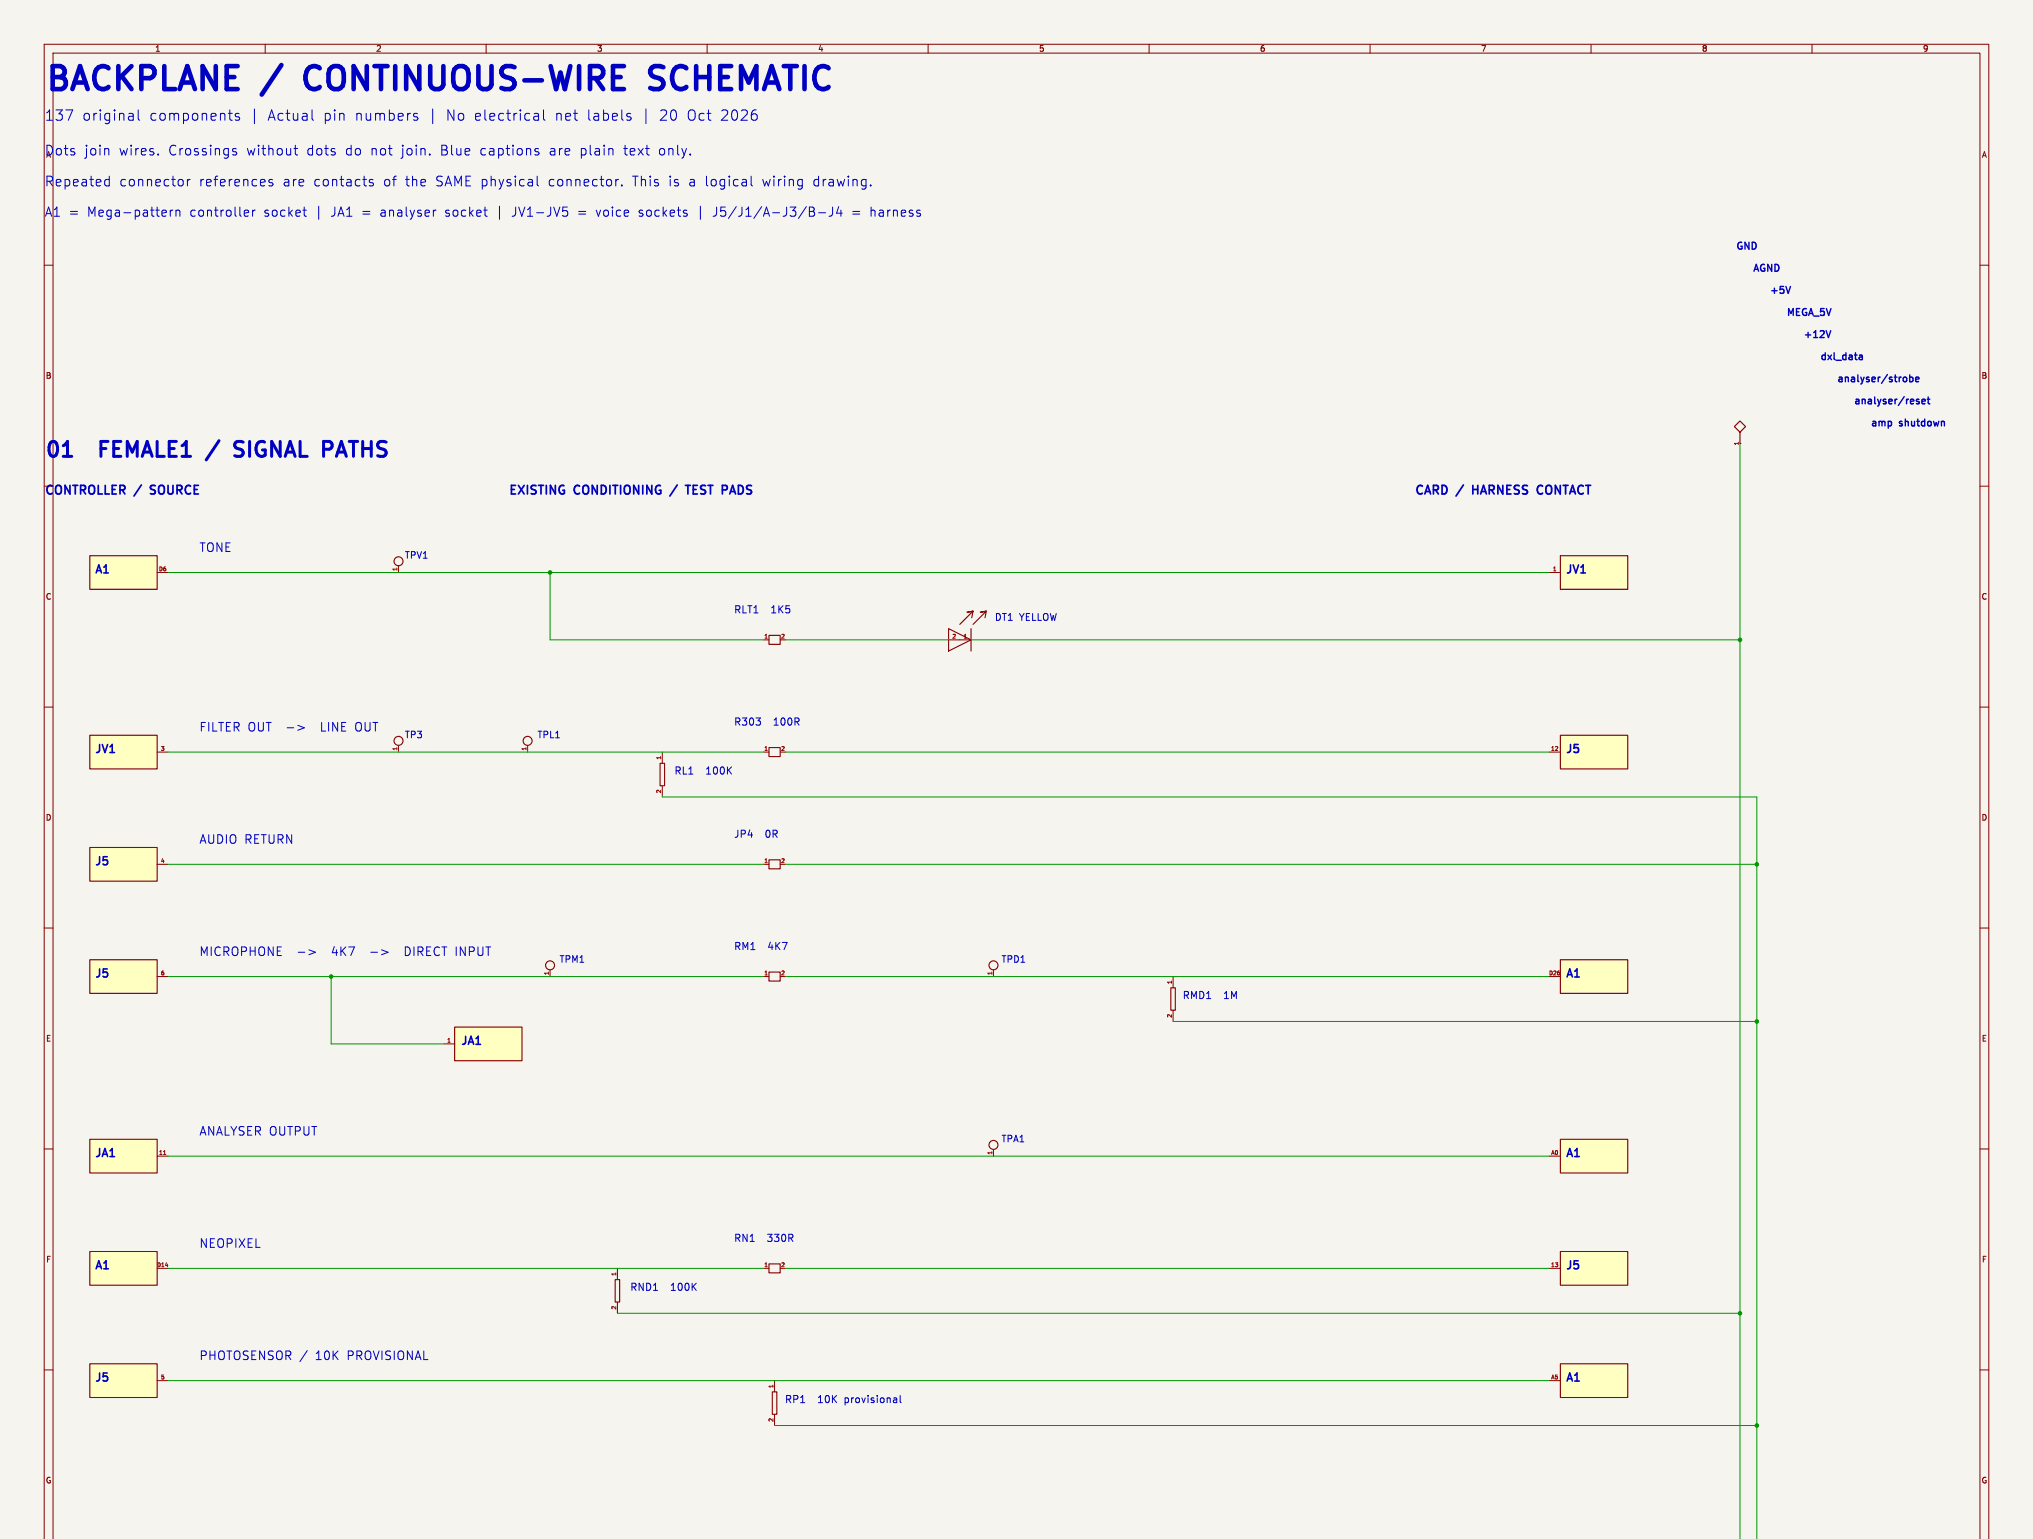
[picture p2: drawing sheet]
<svg xmlns="http://www.w3.org/2000/svg" width="460mm" height="348mm" viewBox="0 0 460 348" stroke-linecap="round" stroke-linejoin="round" font-family="sans-serif">
<defs><g id="words">
<g font-size="7.2" fill="#0000c2">
<text x="10" y="23.1">BACKPLANE /</text>
<text x="71.6" y="23.1">CONTINUOUS-WIRE</text>
<text x="151.7" y="23.1">SCHEMATIC</text>
</g>
<g font-size="4.7" fill="#0000c2">
<text x="10" y="105.2">01</text>
<text x="24.3" y="105.2">FEMALE1</text>
<text x="57.4" y="105.2">SIGNAL</text>
<text x="78.7" y="105.2">PATHS</text>
</g>
<g font-size="3.3" fill="#0000c2">
<text x="10" y="27.6">137</text>
<text x="18.5" y="27.6">original</text>
<text x="33.6" y="27.6">components</text>
<text x="60.3" y="27.6">Actual</text>
<text x="72.9" y="27.6">pin</text>
<text x="80" y="27.6">numbers</text>
<text x="100.6" y="27.6">No electrical</text>
<text x="125.2" y="27.6">net</text>
<text x="132.5" y="27.6">labels</text>
<text x="148.8" y="27.6">20</text>
<text x="155" y="27.6">Oct</text>
<text x="162.6" y="27.6">2026</text>
</g>
<g font-size="3.1" fill="#0000c2">
<text x="10" y="35.4">Dots</text>
<text x="19" y="35.4">join</text>
<text x="26.8" y="35.4">wires.</text>
<text x="37.9" y="35.4">Crossings</text>
<text x="55.6" y="35.4">without</text>
<text x="69.2" y="35.4">dots</text>
<text x="78" y="35.4">do</text>
<text x="83.7" y="35.4">not</text>
<text x="90.6" y="35.4">join.</text>
<text x="99.5" y="35.4">Blue</text>
<text x="108.4" y="35.4">captions</text>
<text x="124.1" y="35.4">are</text>
<text x="131.1" y="35.4">plain</text>
<text x="141" y="35.4">text</text>
<text x="148.9" y="35.4">only.</text>
<text x="10" y="42.4">Repeated</text>
<text x="26.9" y="42.4">connector</text>
<text x="44.9" y="42.4">references</text>
<text x="63.8" y="42.4">are</text>
<text x="70.8" y="42.4">contacts</text>
<text x="86.6" y="42.4">of</text>
<text x="91.5" y="42.4">the</text>
<text x="98.4" y="42.4">SAME physical</text>
<text x="123.9" y="42.4">connector.</text>
<text x="143" y="42.4">This</text>
<text x="151.2" y="42.4">is</text>
<text x="155.7" y="42.4">a logical</text>
<text x="172.4" y="42.4">wiring</text>
<text x="183.9" y="42.4">drawing.</text>
</g>
<g font-size="2.9" fill="#0000c2">
<text x="10" y="49.3">A1 =</text>
<text x="19.6" y="49.3">Mega-pattern</text>
<text x="42.8" y="49.3">controller</text>
<text x="59.6" y="49.3">socket</text>
<text x="74.8" y="49.3">JA1 =</text>
<text x="86" y="49.3">analyser</text>
<text x="100.7" y="49.3">socket</text>
<text x="112.3" y="49.3">|</text>
<text x="115.9" y="49.3">JV1-JV5</text>
<text x="130.8" y="49.3">=</text>
<text x="135" y="49.3">voice</text>
<text x="144.7" y="49.3">sockets</text>
<text x="158" y="49.3">|</text>
<text x="161.6" y="49.3">J5/J1/A-J3/B-J4</text>
<text x="193" y="49.3">=</text>
<text x="197.2" y="49.3">harness</text>
</g>
<g font-size="2.7" fill="#0000c2">
<text x="10" y="112.9">CONTROLLER /</text>
<text x="35" y="112.9">SOURCE</text>
<text x="115" y="112.9">EXISTING</text>
<text x="130.1" y="112.9">CONDITIONING</text>
<text x="157" y="112.9">TEST</text>
<text x="165.8" y="112.9">PADS</text>
<text x="320" y="112.9">CARD</text>
<text x="334.1" y="112.9">HARNESS</text>
<text x="349.5" y="112.9">CONTACT</text>
<text x="45" y="125.2">TONE</text>
<text x="45" y="165.8">FILTER OUT</text>
<text x="72.5" y="165.8">LINE OUT</text>
<text x="45" y="191.2">AUDIO RETURN</text>
<text x="45" y="216.6">MICROPHONE</text>
<text x="75" y="216.6">4K7</text>
<text x="91.7" y="216.6">DIRECT INPUT</text>
<text x="45" y="257.3">ANALYSER OUTPUT</text>
<text x="45" y="282.7">NEOPIXEL</text>
<text x="45" y="308.1">PHOTOSENSOR /</text>
<text x="71.2" y="308.1">10K</text>
<text x="78.4" y="308.1">PROVISIONAL</text>
</g>
<g font-size="2.5" fill="#0000c2">
<text x="21.3" y="130.7">A1</text>
<text x="354.2" y="130.7">JV1</text>
<text x="21.3" y="171.3">JV1</text>
<text x="354.2" y="171.3">J5</text>
<text x="21.3" y="196.7">J5</text>
<text x="21.3" y="222.1">J5</text>
<text x="354.2" y="222.1">A1</text>
<text x="104.2" y="237.4">JA1</text>
<text x="21.3" y="262.8">JA1</text>
<text x="354.2" y="262.8">A1</text>
<text x="21.3" y="288.2">A1</text>
<text x="354.2" y="288.2">J5</text>
<text x="21.3" y="313.6">J5</text>
<text x="354.2" y="313.6">A1</text>
</g>
<g font-size="2.3" fill="#0000c2">
<text x="166" y="139.1">RLT1</text>
<text x="174.5" y="139.1">1K5</text>
<text x="166" y="164.5">R303</text>
<text x="175" y="164.5">100R</text>
<text x="152.5" y="175.6">RL1</text>
<text x="159.7" y="175.6">100K</text>
<text x="166" y="189.9">JP4</text>
<text x="173.2" y="189.9">0R</text>
<text x="166" y="215.3">RM1</text>
<text x="173.8" y="215.3">4K7</text>
<text x="267.5" y="226.4">RMD1</text>
<text x="276.9" y="226.4">1M</text>
<text x="166" y="281.3">RN1</text>
<text x="173.6" y="281.3">330R</text>
<text x="142.5" y="292.4">RND1</text>
<text x="151.7" y="292.4">100K</text>
<text x="177.5" y="317.8">RP1</text>
<text x="185" y="317.8">10K</text>
<text x="191.1" y="317.8">provisional</text>
</g>
<g font-size="2.2" fill="#0000c2">
<text x="392.7" y="57.3">GND</text>
<text x="396.5" y="62.3">AGND</text>
<text x="400.3" y="67.3">+5V</text>
<text x="404.1" y="72.3">MEGA_5V</text>
<text x="407.9" y="77.3">+12V</text>
<text x="411.7" y="82.3">dxl_data</text>
<text x="415.6" y="87.3">analyser/strobe</text>
<text x="419.4" y="92.3">analyser/reset</text>
<text x="423.2" y="97.3">amp</text>
<text x="429.9" y="97.3">shutdown</text>
<text x="225" y="140.8">DT1 YELLOW</text>
</g>
<g font-size="2.1" fill="#0000c2">
<text x="91.5" y="126.7">TPV1</text>
<text x="91.5" y="167.4">TP3</text>
<text x="121.5" y="167.4">TPL1</text>
<text x="126.5" y="218.2">TPM1</text>
<text x="226.5" y="218.2">TPD1</text>
<text x="226.5" y="258.8">TPA1</text>
</g>
<g font-size="1.8" fill="#840000">
<text x="35" y="11.9">1</text>
<text x="85" y="11.9">2</text>
<text x="135" y="11.9">3</text>
<text x="185" y="11.9">4</text>
<text x="235" y="11.9">5</text>
<text x="285" y="11.9">6</text>
<text x="335" y="11.9">7</text>
<text x="385" y="11.9">8</text>
<text x="435" y="11.9">9</text>
<text x="448.3" y="35.9">A</text>
<text x="10.3" y="85.9">B</text>
<text x="448.3" y="85.9">B</text>
<text x="10.3" y="135.9">C</text>
<text x="448.3" y="135.9">C</text>
<text x="10.3" y="185.9">D</text>
<text x="448.3" y="185.9">D</text>
<text x="10.3" y="235.9">E</text>
<text x="448.3" y="235.9">E</text>
<text x="10.3" y="285.9">F</text>
<text x="448.3" y="285.9">F</text>
<text x="10.3" y="335.9">G</text>
<text x="448.3" y="335.9">G</text>
</g>
<text font-size="1.8" fill="#0000c2" x="10.3" y="35.9">A</text>
<g font-size="1.2" fill="#a90000">
<text x="393.4" y="100.9" transform="rotate(-90 393.4 100.9)">1</text>
<text x="35.8" y="129.3">D6</text>
<text x="89.9" y="129.4" transform="rotate(-90 89.9 129.4)">1</text>
<text x="351.2" y="129.3">1</text>
<text x="172.8" y="144.5">1</text>
<text x="176.6" y="144.5">2</text>
<text x="215.3" y="144.5">2</text>
<text x="217.9" y="144.5">1</text>
<text x="36.3" y="169.9">3</text>
<text x="89.9" y="170" transform="rotate(-90 89.9 170)">1</text>
<text x="119.1" y="170" transform="rotate(-90 119.1 170)">1</text>
<text x="149.6" y="172" transform="rotate(-90 149.6 172)">1</text>
<text x="172.8" y="169.9">1</text>
<text x="176.6" y="169.9">2</text>
<text x="350.8" y="169.9">12</text>
<text x="149.6" y="179.7" transform="rotate(-90 149.6 179.7)">2</text>
<text x="36.3" y="195.3">4</text>
<text x="172.8" y="195.3">1</text>
<text x="176.6" y="195.3">2</text>
<text x="36.3" y="220.7">6</text>
<text x="124.2" y="220.8" transform="rotate(-90 124.2 220.8)">1</text>
<text x="172.8" y="220.7">1</text>
<text x="176.6" y="220.7">2</text>
<text x="224.5" y="220.8" transform="rotate(-90 224.5 220.8)">1</text>
<text x="350.4" y="220.7">D26</text>
<text x="265.2" y="222.8" transform="rotate(-90 265.2 222.8)">1</text>
<text x="265.2" y="230.5" transform="rotate(-90 265.2 230.5)">2</text>
<text x="101" y="236">1</text>
<text x="35.8" y="261.4">11</text>
<text x="224.5" y="261.4" transform="rotate(-90 224.5 261.4)">1</text>
<text x="350.8" y="261.4">A0</text>
<text x="35.4" y="286.8">D14</text>
<text x="172.8" y="286.8">1</text>
<text x="176.6" y="286.8">2</text>
<text x="350.8" y="286.8">13</text>
<text x="139.4" y="288.9" transform="rotate(-90 139.4 288.9)">1</text>
<text x="139.4" y="296.5" transform="rotate(-90 139.4 296.5)">2</text>
<text x="36.3" y="312.2">5</text>
<text x="175" y="314.3" transform="rotate(-90 175 314.3)">1</text>
<text x="350.8" y="312.2">A5</text>
<text x="175" y="321.9" transform="rotate(-90 175 321.9)">2</text>
</g>
</g></defs>
<path d="M0 0h460v348.3h-460z" fill="#f5f4ef" stroke="#f5f4ef" stroke-width=".23"/>
<g fill="none" stroke="#840000" stroke-width=".23">
<path d="M60 10v2M110 10v2M160 10v2M210 10v2M260 10v2M310 10v2M360 10v2M410 10v2M10 60h2M448 60h2M448 110h2M10 160h2"/>
<path d="M448 160h2M10 210h2M448 210h2M10 260h2M448 260h2M10 310h2M448 310h2M10 348.3v-338.3h440v338.3M12 348.3v-336.3h436v336.3"/>
</g>
<path d="M20.3 125.7h15.3v7.7h-15.3z" fill="#ffffc2"/>
<g fill="none" stroke="#840000" stroke-width=".25">
<path d="M393.7 97.8l1.3-1.3-1.3-1.2-1.3 1.2 1.3 1.3v2.5M20.3 125.7h15.3v7.7h-15.3zM174 143.8h2.5v2h-2.5zM264.9 223.5h1v5.1h-1z"/>
<circle cx="90.2" cy="127" r="1.02"/>
<circle cx="224.8" cy="218.5" r="1.02"/>
<circle cx="224.8" cy="259.1" r="1.02"/>
</g>
<path d="M35.6 129.6h2.5M90.2 128v1.6M172.7 144.8h1.3M176.5 144.8h1.3M224.8 219.5v1.5M265.4 221v2.5M265.4 228.6v2.6M224.8 260.1v1.5" fill="none" stroke="#840000" stroke-width=".23"/>
<path d="M353.1 217.2h15.2v7.6h-15.2z" fill="#ffffc2"/>
<path d="M353.1 217.2h15.2v7.6h-15.2z" fill="none" stroke="#840000" stroke-width=".25"/>
<path d="M350.5 221h2.6" fill="none" stroke="#840000" stroke-width=".23"/>
<path d="M353.1 125.7h15.2v7.7h-15.2z" fill="#ffffc2"/>
<path d="M353.1 125.7h15.2v7.7h-15.2z" fill="none" stroke="#840000" stroke-width=".25"/>
<path d="M350.5 129.6h2.6" fill="none" stroke="#840000" stroke-width=".23"/>
<path d="M353.1 166.4h15.2v7.6h-15.2z" fill="#ffffc2"/>
<path d="M149.4 172.7h1v5.1h-1zM174 169.2h2.5v2h-2.5zM353.1 166.4h15.2v7.6h-15.2zM174 194.6h2.5v2h-2.5z" fill="none" stroke="#840000" stroke-width=".25"/>
<path d="M149.9 170.2v2.5M149.9 177.8v2.6M172.7 170.2h1.3M176.5 170.2h1.3M350.5 170.2h2.6M172.7 195.6h1.3M176.5 195.6h1.3" fill="none" stroke="#840000" stroke-width=".23"/>
<path d="M20.3 191.8h15.3v7.6h-15.3z" fill="#ffffc2"/>
<path d="M20.3 191.8h15.3v7.6h-15.3z" fill="none" stroke="#840000" stroke-width=".25"/>
<path d="M35.6 195.6h2.5" fill="none" stroke="#840000" stroke-width=".23"/>
<path d="M20.3 217.2h15.3v7.6h-15.3z" fill="#ffffc2"/>
<path d="M20.3 217.2h15.3v7.6h-15.3z" fill="none" stroke="#840000" stroke-width=".25"/>
<path d="M35.6 221h2.5" fill="none" stroke="#840000" stroke-width=".23"/>
<path d="M20.3 166.4h15.3v7.6h-15.3z" fill="#ffffc2"/>
<path d="M20.3 166.4h15.3v7.6h-15.3z" fill="none" stroke="#840000" stroke-width=".25"/>
<path d="M35.6 170.2h2.5" fill="none" stroke="#840000" stroke-width=".23"/>
<path d="M20.3 257.8h15.3v7.6h-15.3z" fill="#ffffc2"/>
<g fill="none" stroke="#840000" stroke-width=".25">
<path d="M20.3 257.8h15.3v7.6h-15.3zM139.2 289.6h1v5.1h-1z"/>
<circle cx="90.2" cy="167.7" r="1.02"/>
<circle cx="119.4" cy="167.7" r="1.02"/>
</g>
<path d="M90.2 168.7v1.5M119.4 168.7v1.5M35.6 261.6h2.5M139.7 287v2.6M139.7 294.7v2.5" fill="none" stroke="#840000" stroke-width=".23"/>
<path d="M37 261.3h.5" fill="none" stroke="#a90000" stroke-width=".23"/>
<path d="M102.9 232.4h15.2v7.6h-15.2z" fill="#ffffc2"/>
<g fill="none" stroke="#840000" stroke-width=".25">
<path d="M102.9 232.4h15.2v7.6h-15.2z"/>
<circle cx="124.5" cy="218.5" r="1.02"/>
</g>
<path d="M124.5 219.5v1.5M100.3 236.2h2.6" fill="none" stroke="#840000" stroke-width=".23"/>
<path d="M20.3 283.2h15.3v7.6h-15.3z" fill="#ffffc2"/>
<path d="M174 220h2.5v2h-2.5zM20.3 283.2h15.3v7.6h-15.3zM174 286h2.5v2.1h-2.5z" fill="none" stroke="#840000" stroke-width=".25"/>
<path d="M172.7 221h1.3M176.5 221h1.3M35.6 287h2.5M172.7 287h1.3M176.5 287h1.3" fill="none" stroke="#840000" stroke-width=".23"/>
<path d="M353.1 257.8h15.2v7.6h-15.2z" fill="#ffffc2"/>
<path d="M353.1 257.8h15.2v7.6h-15.2z" fill="none" stroke="#840000" stroke-width=".25"/>
<path d="M350.5 261.6h2.6" fill="none" stroke="#840000" stroke-width=".23"/>
<path d="M353.1 283.2h15.2v7.6h-15.2z" fill="#ffffc2"/>
<path d="M353.1 283.2h15.2v7.6h-15.2z" fill="none" stroke="#840000" stroke-width=".25"/>
<path d="M350.5 287h2.6" fill="none" stroke="#840000" stroke-width=".23"/>
<path d="M353.1 308.6h15.2v7.6h-15.2z" fill="#ffffc2"/>
<path d="M219.9 139.8l.3-1.5-1.5 .3 1.5-.3-3 3M222.9 139.8l.3-1.5-1.5 .3 1.5-.3-3 3M214.6 142.3l5.1 2.5-5.1 2.5zM219.7 142.3v5M174.8 315h1v5.1h-1zM353.1 308.6h15.2v7.6h-15.2z" fill="none" stroke="#840000" stroke-width=".25"/>
<path d="M214.6 144.8h5.1M175.3 312.4v2.6M350.5 312.4h2.6M175.3 320.1v2.5" fill="none" stroke="#840000" stroke-width=".23"/>
<path d="M20.3 308.6h15.3v7.6h-15.3z" fill="#ffffc2"/>
<path d="M20.3 308.6h15.3v7.6h-15.3z" fill="none" stroke="#840000" stroke-width=".25"/>
<path d="M35.6 312.4h2.5" fill="none" stroke="#840000" stroke-width=".23"/>
<g fill="none" stroke="#009600" stroke-width=".23">
<path d="M393.7 100.3v248M38.1 129.6h312.4M124.5 129.6v15.2h48.2M177.8 144.8h36.8M219.7 144.8h174M38.1 170.2h134.6M177.8 170.2h172.7M38.1 195.6h134.6M149.9 180.4h247.6v167.9M177.8 195.6h219.7M38.1 221h134.6M74.9 221v15.2h25.4"/>
<path d="M177.8 221h172.7M265.4 231.2h132.1M38.1 261.6h312.4M38.1 287h134.6M139.7 297.2h254M177.8 287h172.7M38.1 312.4h312.4M175.3 322.6h222.2"/>
</g>
<g fill="none" stroke="#0000c2" stroke-width=".39">
<path d="M11.8 110l-.1-.1a.7 .7 0 0 0-.9 .2M12.7 110.1a.66 .66 0 0 1 1.1 0M15.8 109.8v2l-1.1-2v2M16.5 109.8h1.1M17 109.8v2M19.3 110l-.3-.2h-.8v2M20.2 110.1a.66 .66 0 0 1 1.1 0M22.2 109.8v2M23.8 109.8v2M26.3 109.8h-.9v2M28.2 110l-.3-.2h-.7v2M32 109.7l-1.7 2.6"/>
<path d="M34 111.7l.3 .1M35.1 109.9h-.9l-.2 .3 .1 .4M36 110.1a.66 .66 0 0 1 1.1 0M38 109.8v1.6M39.1 109.8v1.6M41.1 110l-.3-.2h-.7v2M43.1 110l-.1-.1a.7 .7 0 0 0-.9 .2M44.9 109.8h-.9v2M116.6 109.8h-.9v2M117.3 109.8l1.3 2M118.6 109.8l-1.3 2M119.3 109.8v2"/>
<path d="M121.3 109.9l-.8-.1-.2 .2M121.8 109.8h1.2M122.4 109.8v2M123.6 109.8v2M125.7 109.8v2l-1.2-2v2M127.6 109.9a.7 .7 0 0 0-.9 .2M131.1 110l-.1-.1a.7 .7 0 0 0-.9 .2M132 110.1a.66 .66 0 0 1 1.1 0M135.1 109.8v2l-1.1-2v2M137 110.1l-.5-.3h-.4v2M138 109.8v2M138.7 109.8h1.1"/>
<path d="M139.2 109.8v2M140.4 109.8v2M141.3 110.1a.66 .66 0 0 1 1.2 0M144.5 109.8v2l-1.1-2v2M145.4 109.8v2M147.5 109.8v2l-1.1-2v2M149.4 109.9a.7 .7 0 0 0-.9 .2M153.2 109.7l-1.6 2.6M155.1 109.8h1.1M155.6 109.8v2M157.8 109.8h-.9v2M159.6 109.9l-.7-.1-.3 .2"/>
<path d="M160.2 109.8h1.1M160.8 109.8v2M164.5 110l-.3-.2h-.8v2M165.1 111.8l.7-2 .6 2M168 110.1l-.5-.3h-.4v2M170 109.9l-.7-.1-.3 .2M321.8 110l-.1-.1a.7 .7 0 0 0-.9 .2M322.4 111.8l.6-2 .7 2M325.4 110l-.3-.2h-.8v2M327.2 110.1l-.4-.3h-.5v2M331.1 109.7l-1.7 2.6M333.3 109.8v2"/>
<path d="M333.3 110.8h1.1M334.4 109.8v2M335 111.8l.7-2 .6 2M338 110l-.3-.2h-.7v2M340 109.8v2l-1.1-2v2M341.9 109.8h-.9v2M343.7 109.9l-.7-.1-.3 .2M345.6 109.9l-.7-.1-.3 .2M348.2 111.7h.7M349 110l-.1-.1a.7 .7 0 0 0-.9 .2M349.9 110.1a.66 .66 0 0 1 1.1 0M353 109.8v2l-1.1-2v2"/>
<path d="M353.7 109.8h1.1M354.2 109.8v2M355.2 111.8l.6-2 .7 2M358.2 110l-.1-.1a.7 .7 0 0 0-.9 .2M358.8 109.8h1.1M359.3 109.8v2"/>
</g>
<g fill="none" stroke="#0000c2" stroke-width=".31">
<path d="M394.1 54.9l-.4-.1-.3 .2M395.7 54.8v1.6l-.9-1.6v1.6M397.2 55l-.7-.2v1.6M399.2 59.9l-.3-.1-.4 .2M400.9 59.8v1.6l-.9-1.6v1.6M396.9 61.4l.5-1.6 .5 1.6M402.4 60l-.8-.2v1.6M403.6 64.8h-.8v.8M404.1 64.8l.5 1.6 .5-1.6M404.7 71.4v-1.6l.5 1.1 .5-1.1v1.6M407.2 69.8h-.7v1.6M408.7 69.9l-.4-.1-.3 .2"/>
<path d="M409.2 71.4l.6-1.6 .5 1.6M410.7 75l.1-.2v1.6M411.9 75l.2-.2 .6 .2M412.7 69.8h-.7l-.1 .8M413 79.8v1.6M413.2 74.8l.5 1.6 .5-1.6M413.2 69.8l.6 1.6 .5-1.6M415 79.8v1.4M417.7 79.8v1.6M419.8 79.8v1.4M420.4 84.8v1.4M421.2 80.3l.2 .3v.8"/>
<path d="M421.4 81.3l-.2 .1M421.4 80.7l-.2 .1M424.2 89.8v1.4M427.1 84.8l-1.4 2M428.8 84.8v1.4M430.9 89.8l-1.4 2M431.1 94.8v1.6M432.1 84.8v1.6M432.3 85.3l.4 .1 .2 .2-.1 .6-.5 .2M433.4 85.9l.8-.2-.1-.3-.4-.1-.3 .3 .1 .7h.6M433.9 94.8v1.4M434.9 90.9l.7-.2-.1-.3-.4-.1-.2 .3 .1 .7h.5"/>
<path d="M435.5 94.8v1.6M436.1 90.3h.6M436.3 89.8v1.4l.4 .2"/>
</g>
<g fill="none" stroke="#0000c2" stroke-width=".36">
<path d="M21.8 129.7l.6-1.9 .6 1.9M23.8 128.1l.2-.3v1.9M355.4 127.8v1.3M356 127.8l.6 1.9 .6-1.9M358 128.1l.2-.3v1.9M22.5 168.5v1.3M23.1 168.5l.6 1.8 .7-1.8M25.2 168.7l.2-.2v1.8M355.4 168.5v1.3M357.1 168.5h-.9l-.1 .8M22.5 193.9v1.3M24.3 193.9h-.9l-.1 .8"/>
<path d="M22.5 219.3v1.3M24.3 219.3h-.9l-.1 .8M356.7 219.5l.1-.2v1.8M105.4 234.5v1.3M106 236.3l.6-1.8 .6 1.8M108 234.8l.2-.3v1.8M354.6 221.1l.6-1.8 .6 1.8M22.5 259.9v1.3M23.1 261.7l.6-1.8 .7 1.8M25.2 260.2l.2-.3v1.8M354.6 261.7l.6-1.8 .6 1.8M356.7 260.2l.1-.3v1.8"/>
<path d="M21.8 287.1l.6-1.8 .6 1.8M23.8 285.6l.2-.3v1.8M355.4 285.3v1.3M357.1 285.3h-.9l-.1 .9M22.5 310.7v1.3M24.3 310.7h-.9l-.1 .9M354.6 312.5l.6-1.8 .6 1.8M356.7 311l.1-.3v1.8"/>
</g>
<g fill="none" stroke="#0000c2" stroke-width=".23">
<path d="M24.7 39.9v2.2M29.8 25.7l.4 .3v1.2M30.2 27.1l-.8 .1M30.2 26.2l-.8 .1M31.3 24.9v2l.3 .3M35.8 34.9v.2M52.3 27.2h.3M53.5 33.7l-.6-.1-.3 .3 .1 .3 .8 .2v.6h-.9M53.6 25.7l-.4 .3 .1 .3 .8 .2 .1 .4-.3 .3-.7-.1M53.9 25.7l.2 .1M57.6 24.6v3.4M66.5 33.6h.8"/>
<path d="M66.8 32.9v1.9l.1 .2 .4 .1M70.6 24.9v2l.3 .3M93.7 26.3l.8 .2 .1 .4-.4 .3-.6-.1M93.9 25.7l-.2 .1M94.2 25.7l.3 .1M97.2 34.9v.2M97.9 24.6v3.4M121.1 25.7l-.2 .1M121.5 25.7l.4 .3v1.2M121.5 39.9v1.9l.4 .3M121.9 33.7l-.6-.1-.3 .3 .1 .3 .8 .2v.6h-.9M121.9 26.2l-.8 .1a.46 .46 0 0 0-.4 .5 .46 .46 0 0 0 .4 .4l.8-.1"/>
<path d="M123 24.9v2l.3 .3M138.4 33.6l.3 .3v1.2M141.9 26.3l.8 .2 .1 .4-.3 .3-.7-.1M142.1 25.7l-.2 .1M142.5 25.7l.2 .1M146.2 24.6v3.4M156.2 34.9v.2M170 39.9v1.9l.3 .3M170.4 25.8l.7 .1 .2 .3-.1 .8-.3 .2h-.5M24.1 40.6l.6 .1M24.7 42l-.6 .1M38.5 47.6v1.3"/>
<path d="M39.1 47.6l-.4 .1-.2 .2M39.8 47.8l.3-.2 .5 .1 .1 1.2M39.8 47.6v1.3M41.4 40.8v1.1M42.4 40.6v1.5M43 40.6l-.4 .1-.2 .3M55.6 47.6l.6 .1 .1 .3-1 .2M56.2 48.8l-.6 .1M57.1 47.6v1.3M57.7 47.6l-.4 .1-.2 .2M61.7 40.7l-.6-.1-.3 .3 .1 .3 .8 .2v.6h-.9M68.5 47.6h.8"/>
<path d="M68.8 48.6l.1 .2 .4 .1M72.1 46.7v2.9M84.4 40.7l-.5-.1-.3 .3 .1 .3 .7 .2v.6h-.8M98.1 47.6v1.3M98.6 47.6l-.3 .1-.2 .2M109.4 47.6h.8M109.8 48.8l.4 .1M127.4 46.9h1M127.6 47.7h.5l.4 .3-.1 .7-.3 .2h-.5M139.3 40.6v1.5M140 40.6l-.5 .1-.2 .3M140.7 41.9v.2"/>
<path d="M155.4 48.3v.5M181.3 40.6l.2 .1M181.5 40.6v1.8l-.2 .3M181.5 42l-.2 .1M183.1 46.9h.7l.3 .2 .1 .4-.4 .4a.55 .55 0 0 1 .5 .5 .55 .55 0 0 1-.4 .5h-.8zM183.1 47.9h.7M185.2 48.1h1.6M188.4 46.9v1.4a.67 .67 0 0 1-.8 .6M189.8 46.8l-.5 1.4h1.3M190.3 47.6v1.3M197 41.9v.2M65 164.7h1.5"/>
<path d="M67.4 164.1l1.5 .6-1.5 .6M67.5 215.5h1.5M69.9 214.9l1.5 .6-1.5 .6M83.9 215.5h1.5M86.3 214.9l1.5 .6-1.5 .6M69.5 305.6l-1.6 2.5M202.4 316.3l.4 .1 .1 1M202.9 317.3l-.5 .1M202.9 316.7l-.5 .1M203.7 315.8v1.4l.2 .2"/>
</g>
<g fill="none" stroke="#0000c2" stroke-width=".68">
<path d="M24.4 99.9h-1.6v3.4M27.3 99.9h-1.6v3.4M35.6 99.9v3.4M39.9 99.9h-1.6v3.4M49.6 99.7l-2.9 4.4M56.5 99.9v3.4M63.4 99.9v3.4l-1.9-3.4v3.4M67.9 99.9v3.4M79 99.9h1.9M80 99.9v3.4M82.1 99.9v3.4M84 99.9v3.4"/>
<path d="M11.4 100.2a.78 .78 0 0 1 1.3 0M14.3 103.3h1.9M15 100.4l.3-.5v3.4M22.8 101.5h1.2M28.8 103.3v-3.4l1.1 2.4 1.1-2.4v3.4M32.2 103.3l1.1-3.4 1.1 3.4M41.8 100.4l.4-.5v3.4M55 100.1l-1.3-.2a.82 .82 0 0 0-.6 .8 .82 .82 0 0 0 .6 .8 1.24 1.24 0 0 1 1.3 .8 .86 .86 0 0 1-.6 1l-1.3-.2M59.9 100.1a1.22 1.22 0 0 0-1.7 .3M64.5 103.3l1.2-3.4 1.1 3.4M75 100.2l-.5-.3h-1.3v3.4M76.1 103.3l1.1-3.4 1.2 3.4"/>
<path d="M76.4 102.3h1.6M87.4 100.1l-1.3-.2-.5 .3"/>
</g>
<g fill="none" stroke="#0000c2" stroke-width="1">
<path d="M14.4 15.5l-.7-.5h-1.8v5.2M24.6 15.5a1.79 1.79 0 0 0-2.8 .2M26.8 15v5.2M29.8 15l-3 2.9M34.7 15.5l-.7-.5h-2v5.2M37.2 15v5.2M48.8 15v5.2l-3-5.2v5.2M53.8 15h-2.5v5.2M63.7 14.7l-4.5 6.7M72.3 15.5a1.8 1.8 0 0 0-2.9 .7 3.6 3.6 0 0 0 .2 3.2M74.6 15.7a1.76 1.76 0 0 1 2.9 0M83 15v5.2l-3-5.2v5.2"/>
<path d="M84.7 15h3M86.2 15v5.2M89.4 15v5.2M94.9 15v5.2l-3-5.2v5.2M97.4 15v4.2M100.3 15v4.2M102.8 15.7a1.76 1.76 0 0 1 3 0M108.2 15v4.2M111.2 15v4.2M116.4 15.2l-.7-.2h-1.3l-.7 .5M124.6 15l1.2 5.2M129 15l-1.2 5.2"/>
<path d="M131 15v5.2M136.2 15.5l-.7-.5h-2v5.2M141.2 15h-2.5v5.2M147.1 19.9l.8 .3h1.2l.5-.3M150.1 15.2l-.7-.2h-1.3a1.26 1.26 0 0 0-1 1.2 1.26 1.26 0 0 0 1 1.2l1.5 .5M155.3 15.5a1.79 1.79 0 0 0-2.7 .2M157.5 15v5.2M160.5 15v5.2M165.4 15h-2.4v5.2M177.3 15h3M178.8 15v5.2M182 15v5.2"/>
<path d="M187.5 15.5a1.79 1.79 0 0 0-2.7 .2M16.4 20.2l1.7-5.2 1.7 5.2M40.6 20.2l1.8-5.2 1.7 5.2M167.7 20.2v-5.2l1.7 3.7 1.7-3.7v5.2M172.9 20.2l1.7-5.2 1.7 5.2"/>
</g>
<g fill="#009600" stroke="#009600" stroke-width=".23">
<circle cx="124.5" cy="129.6" r=".4"/>
<circle cx="397.5" cy="195.6" r=".4"/>
<circle cx="397.5" cy="231.2" r=".4"/>
<circle cx="393.7" cy="144.8" r=".4"/>
<circle cx="74.9" cy="221" r=".4"/>
<circle cx="393.7" cy="297.2" r=".4"/>
<circle cx="397.5" cy="322.6" r=".4"/>
</g>
<use href="#words"/>
</svg>
